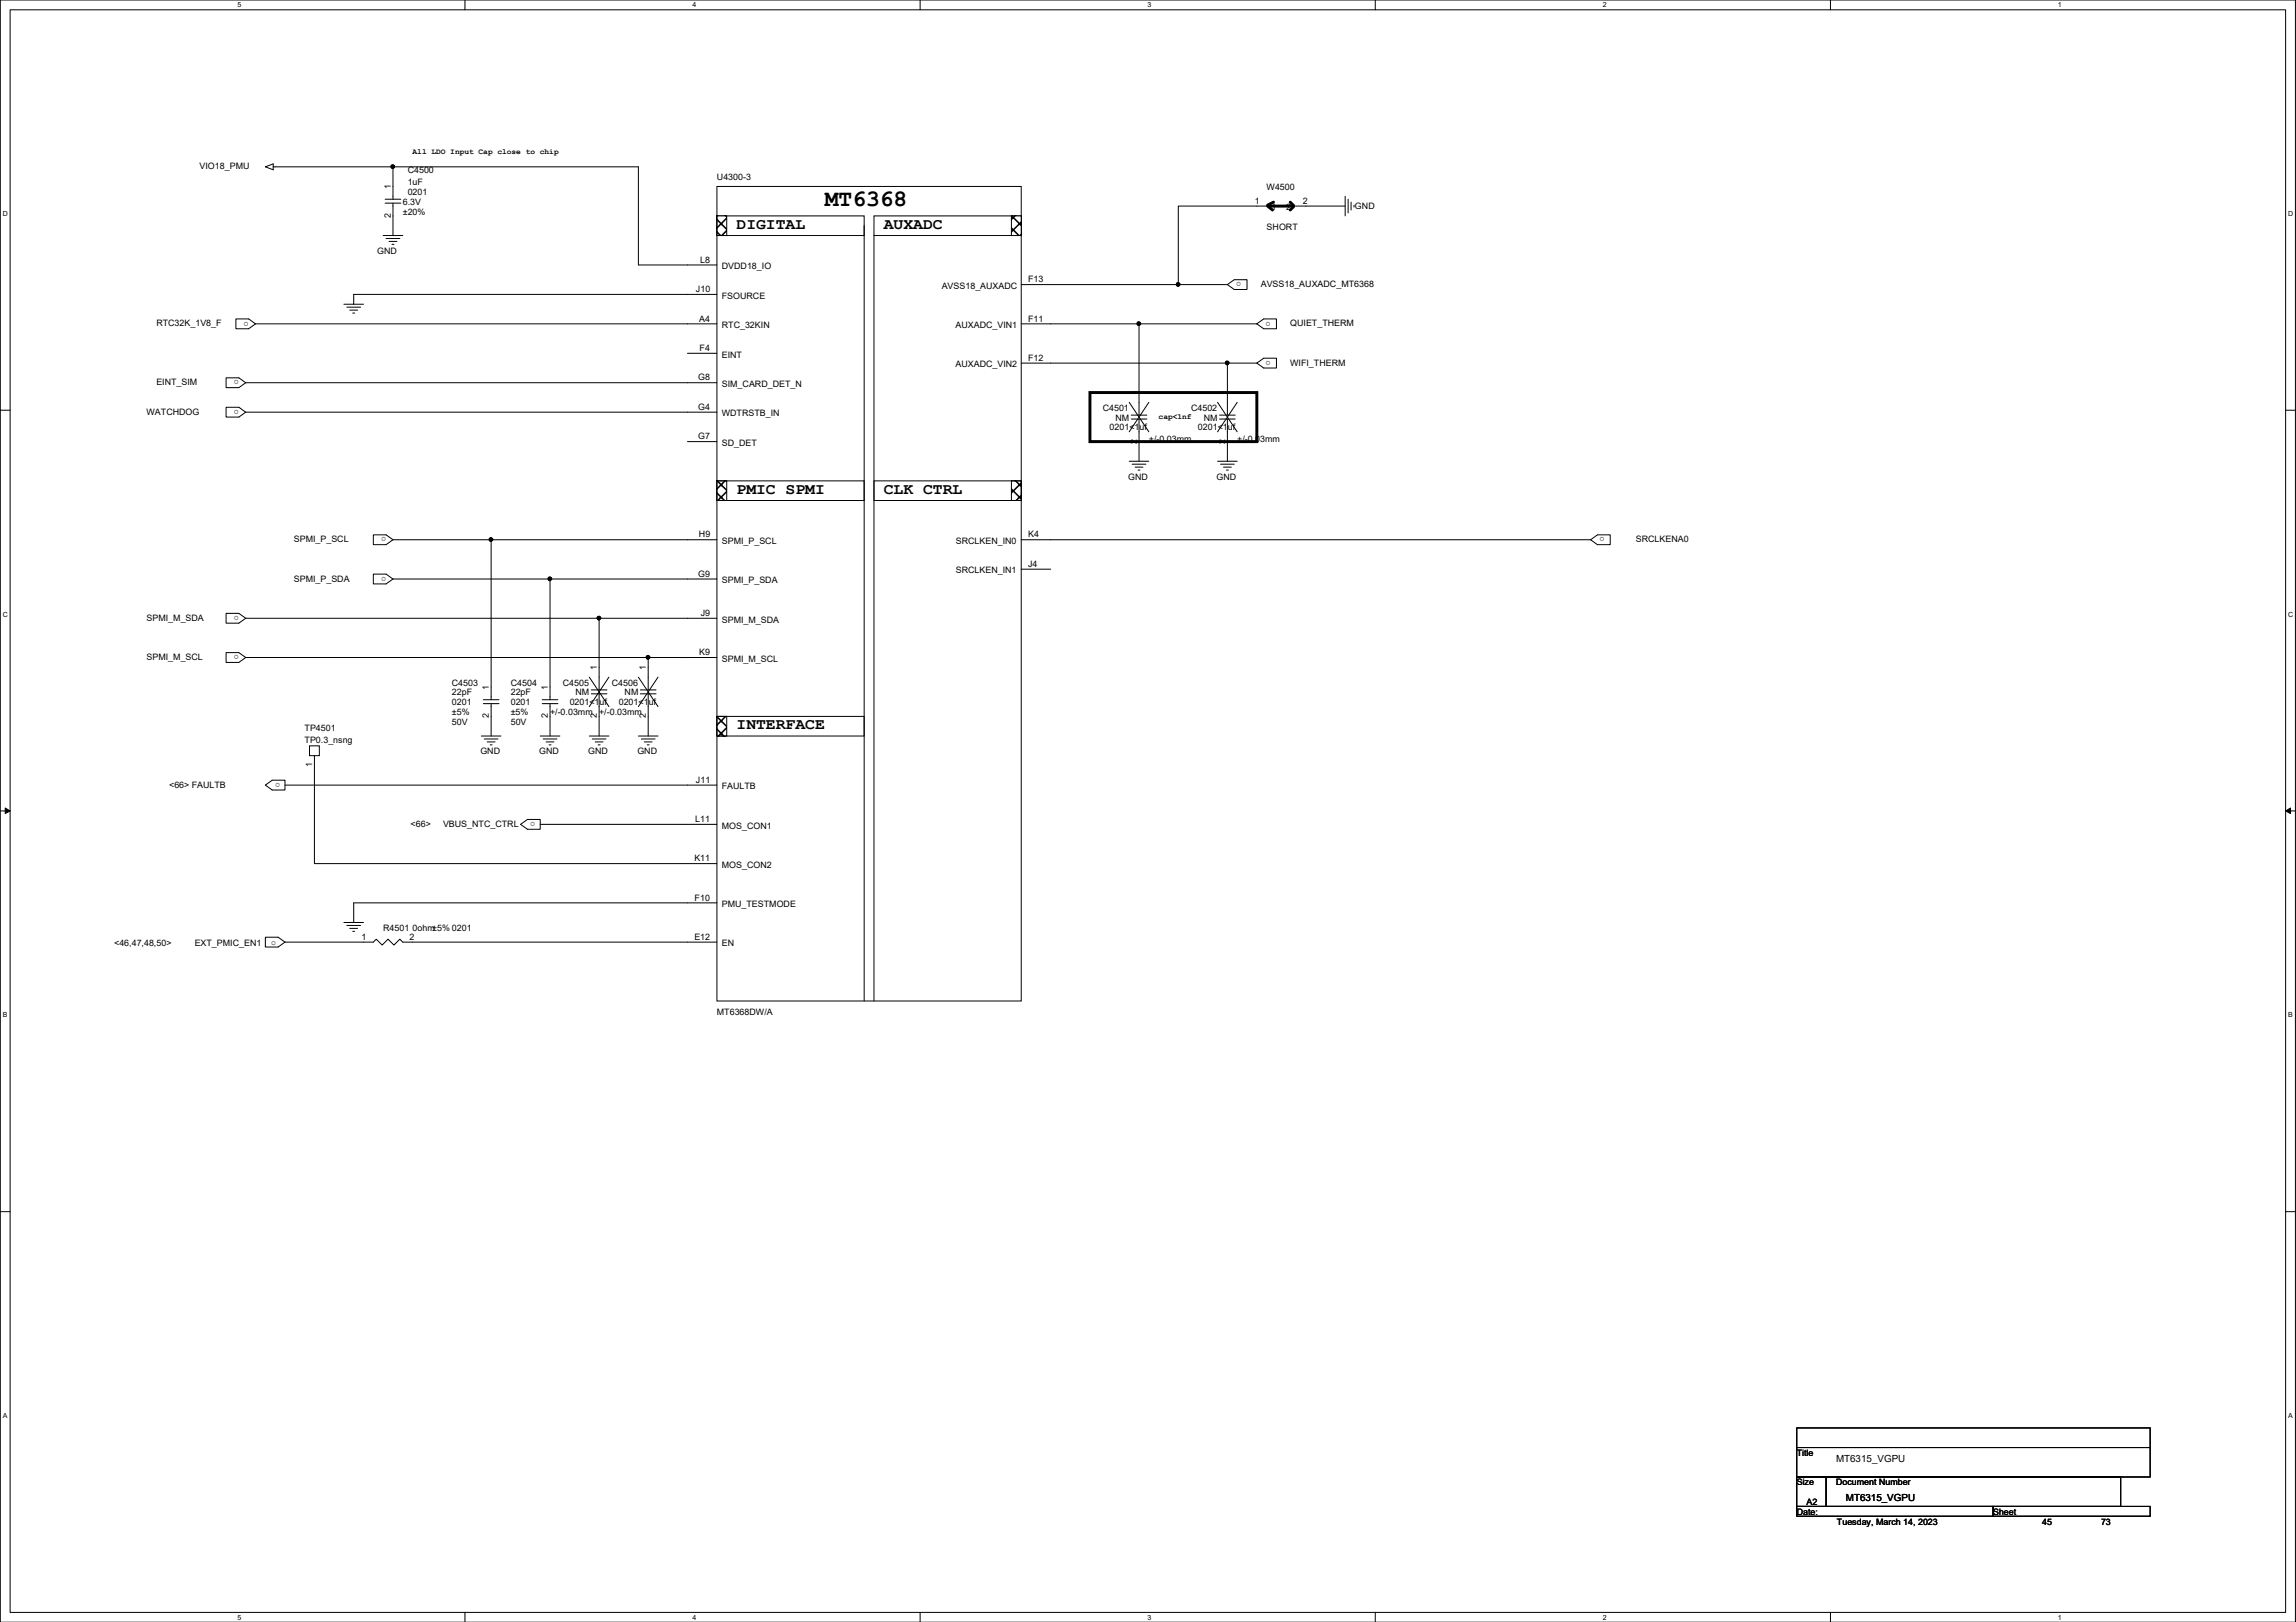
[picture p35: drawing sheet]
<svg xmlns="http://www.w3.org/2000/svg" width="297mm" height="210mm" viewBox="0 0 297 210" stroke-linecap="round" stroke-linejoin="round" font-family="sans-serif">
<defs><g id="words">
<text font-size="3" x="106.7" y="26.7">MT6368</text>
<g font-size="2">
<text x="95.3" y="29.6">DIGITAL</text>
<text x="114.3" y="29.6">AUXADC</text>
<text x="95.3" y="63.9">PMIC SPMI</text>
<text x="114.3" y="63.9">CLK CTRL</text>
<text x="95.3" y="94.4">INTERFACE</text>
</g>
<g font-size="1.3">
<text x="237.5" y="189.1">MT6315_VGPU</text>
<text x="238.8" y="194.2">MT6315_VGPU</text>
</g>
<g font-size="1.1">
<text x="25.8" y="21.9">VIO18_PMU</text>
<text x="52.7" y="22.4">C4500</text>
<text x="52.7" y="24">1uF</text>
<text x="92.7" y="23.3">U4300-3</text>
<text x="50.5" y="28.2" transform="rotate(-90 50.5 28.2)">2</text>
<text x="50.5" y="24.5" transform="rotate(-90 50.5 24.5)">1</text>
<text x="52.1" y="26.5">6.3V</text>
<text x="52.1" y="27.8">±20%</text>
<text x="52.7" y="25.2">0201</text>
<text x="162.3" y="26.4">1</text>
<text x="163.9" y="24.6">W4500</text>
<text x="163.9" y="29.8">SHORT</text>
<text x="164.5" y="27.2">1</text>
<text x="166.4" y="27.2">2</text>
<text x="168.6" y="26.4">2</text>
<text x="175.3" y="27">GND</text>
<text x="48.8" y="32.9">GND</text>
<text x="90.6" y="34">L8</text>
<text x="93.4" y="34.8">DVDD18_IO</text>
<text x="32.2" y="41.6" transform="rotate(180 32.2 41.6)">o</text>
<text x="90" y="37.8">J10</text>
<text x="90.5" y="41.6">A4</text>
<text x="93.4" y="38.7">FSOURCE</text>
<text x="121.8" y="37.4">AVSS18_AUXADC</text>
<text x="133" y="41.6">F11</text>
<text x="133" y="36.5">F13</text>
<text x="160.6" y="36.5" transform="rotate(180 160.6 36.5)">o</text>
<text x="163.1" y="37.2">AVSS18_AUXADC_MT6368</text>
<text x="164.4" y="41.6" transform="rotate(180 164.4 41.6)">o</text>
<text x="20.2" y="42.2">RTC32K_1V8_F</text>
<text x="90.5" y="45.4">F4</text>
<text x="93.4" y="42.5">RTC_32KIN</text>
<text x="93.4" y="46.3">EINT</text>
<text x="123.6" y="42.5">AUXADC_VIN1</text>
<text x="123.6" y="47.5">AUXADC_VIN2</text>
<text x="133" y="46.7">F12</text>
<text x="164.4" y="46.7" transform="rotate(180 164.4 46.7)">o</text>
<text x="166.9" y="42.2">QUIET_THERM</text>
<text x="166.9" y="47.3">WIFI_THERM</text>
<text x="19" y="53.7">WATCHDOG</text>
<text x="20.2" y="49.9">EINT_SIM</text>
<text x="30.9" y="53" transform="rotate(180 30.9 53)">o</text>
<text x="30.9" y="49.2" transform="rotate(180 30.9 49.2)">o</text>
<text x="90.3" y="53">G4</text>
<text x="90.3" y="49.2">G8</text>
<text x="93.4" y="53.9">WDTRSTB_IN</text>
<text x="93.4" y="50.1">SIM_CARD_DET_N</text>
<text x="142.7" y="53.2">C4501</text>
<text x="147.1" y="51.2" transform="rotate(-90 147.1 51.2)">1</text>
<text x="154.1" y="53.2">C4502</text>
<text x="158.5" y="51.2" transform="rotate(-90 158.5 51.2)">1</text>
<text x="90.3" y="56.9">G7</text>
<text x="93.4" y="57.7">SD_DET</text>
<text x="143.5" y="55.7">0201&lt;1uf</text>
<text x="144.3" y="54.4">NM</text>
<text x="147.1" y="57.4" transform="rotate(-90 147.1 57.4)">2</text>
<text x="148.6" y="57.2">+/-0.03mm</text>
<text x="155" y="55.7">0201&lt;1uf</text>
<text x="155.7" y="54.4">NM</text>
<text x="158.5" y="57.4" transform="rotate(-90 158.5 57.4)">2</text>
<text x="160.1" y="57.2">+/-0.03mm</text>
<text x="146" y="62.1">GND</text>
<text x="157.4" y="62.1">GND</text>
<text x="38" y="70.2">SPMI_P_SCL</text>
<text x="50" y="69.6" transform="rotate(180 50 69.6)">o</text>
<text x="90.4" y="69.6">H9</text>
<text x="93.4" y="70.4">SPMI_P_SCL</text>
<text x="123.7" y="70.4">SRCLKEN_IN0</text>
<text x="133" y="69.6">K4</text>
<text x="207.6" y="69.6" transform="rotate(180 207.6 69.6)">o</text>
<text x="211.6" y="70.2">SRCLKENA0</text>
<text x="38" y="75.3">SPMI_P_SDA</text>
<text x="50" y="74.6" transform="rotate(180 50 74.6)">o</text>
<text x="90.3" y="74.6">G9</text>
<text x="93.4" y="75.5">SPMI_P_SDA</text>
<text x="123.7" y="74.2">SRCLKEN_IN1</text>
<text x="133" y="73.4">J4</text>
<text x="19" y="80.3">SPMI_M_SDA</text>
<text x="30.9" y="79.7" transform="rotate(180 30.9 79.7)">o</text>
<text x="90.7" y="79.7">J9</text>
<text x="93.4" y="80.6">SPMI_M_SDA</text>
<text x="19" y="85.4">SPMI_M_SCL</text>
<text x="30.9" y="84.8" transform="rotate(180 30.9 84.8)">o</text>
<text x="58.5" y="88.7">C4503</text>
<text x="63.2" y="89.3" transform="rotate(-90 63.2 89.3)">1</text>
<text x="66.1" y="88.7">C4504</text>
<text x="70.9" y="89.3" transform="rotate(-90 70.9 89.3)">1</text>
<text x="72.8" y="88.7">C4505</text>
<text x="77.2" y="86.7" transform="rotate(-90 77.2 86.7)">1</text>
<text x="79.2" y="88.7">C4506</text>
<text x="83.6" y="86.7" transform="rotate(-90 83.6 86.7)">1</text>
<text x="90.5" y="84.8">K9</text>
<text x="93.4" y="85.6">SPMI_M_SCL</text>
<text x="39.4" y="94.6">TP4501</text>
<text x="58.5" y="90">22pF</text>
<text x="58.5" y="91.3">0201</text>
<text x="58.5" y="93.8">50V</text>
<text x="58.5" y="92.5">±5%</text>
<text x="63.2" y="93" transform="rotate(-90 63.2 93)">2</text>
<text x="66.1" y="90">22pF</text>
<text x="66.1" y="91.3">0201</text>
<text x="66.1" y="93.8">50V</text>
<text x="66.1" y="92.5">±5%</text>
<text x="70.9" y="93" transform="rotate(-90 70.9 93)">2</text>
<text x="71.2" y="92.5">+/-0.03mm</text>
<text x="73.7" y="91.3">0201&lt;1uf</text>
<text x="74.5" y="90">NM</text>
<text x="77.2" y="93" transform="rotate(-90 77.2 93)">2</text>
<text x="77.5" y="92.5">+/-0.03mm</text>
<text x="80" y="91.3">0201&lt;1uf</text>
<text x="80.8" y="90">NM</text>
<text x="83.6" y="93" transform="rotate(-90 83.6 93)">2</text>
<text x="21.9" y="101.9">&lt;66&gt; FAULTB</text>
<text x="36.2" y="101.3" transform="rotate(180 36.2 101.3)">o</text>
<text x="39.4" y="96.1">TP0.3_nsng</text>
<text x="40.4" y="99.3" transform="rotate(-90 40.4 99.3)">1</text>
<text x="62.1" y="97.6">GND</text>
<text x="69.8" y="97.6">GND</text>
<text x="76.1" y="97.6">GND</text>
<text x="82.5" y="97.6">GND</text>
<text x="90" y="101.3">J11</text>
<text x="53.1" y="107">&lt;66&gt;</text>
<text x="57.3" y="107">VBUS_NTC_CTRL</text>
<text x="69.3" y="106.4" transform="rotate(180 69.3 106.4)">o</text>
<text x="90" y="106.4">L11</text>
<text x="93.4" y="102.2">FAULTB</text>
<text x="93.4" y="107.2">MOS_CON1</text>
<text x="89.8" y="111.5">K11</text>
<text x="93.4" y="112.3">MOS_CON2</text>
<text x="89.9" y="116.5">F10</text>
<text x="93.4" y="117.4">PMU_TESTMODE</text>
<text x="14.8" y="122.4">&lt;46,47,48,50&gt;</text>
<text x="25.2" y="122.4">EXT_PMIC_EN1</text>
<text x="35.1" y="122.3">o</text>
<text x="46.8" y="121.6">1</text>
<text x="49.6" y="120.5">R4501 0ohm±5% 0201</text>
<text x="53" y="121.6">2</text>
<text x="89.8" y="121.6">E12</text>
<text x="93.4" y="122.5">EN</text>
<text x="92.7" y="131.4">MT6368DW/A</text>
<text x="232.4" y="188.4">Title</text>
<text x="232.4" y="192.2">Size</text>
<text x="232.4" y="196">Date:</text>
<text x="233.7" y="194.8">A2</text>
<text x="237.5" y="192.2">Document Number</text>
<text x="237.7" y="197.3">Tuesday, March 14, 2023</text>
<text x="257.8" y="196">Sheet</text>
<text x="264.2" y="197.3">45</text>
<text x="271.8" y="197.3">73</text>
</g>
<g font-size="1">
<text x="53.4" y="19.9">All LDO Input Cap close to chip</text>
<text x="149.9" y="54.2">cap&lt;1nf</text>
</g>
<g font-size=".9">
<text x="30.7" y=".9">5</text>
<text x="89.6" y=".9">4</text>
<text x="148.5" y=".9">3</text>
<text x="207.3" y=".9">2</text>
<text x="266.2" y=".9">1</text>
<text x=".4" y="28">D</text>
<text x="296" y="28">D</text>
<text x=".4" y="79.8">C</text>
<text x="296" y="79.8">C</text>
<text x=".4" y="131.7">B</text>
<text x="296" y="131.7">B</text>
<text x=".4" y="183.5">A</text>
<text x="296" y="183.5">A</text>
<text x="30.7" y="209.6">5</text>
<text x="89.6" y="209.6">4</text>
<text x="148.5" y="209.6">3</text>
<text x="207.3" y="209.6">2</text>
<text x="266.2" y="209.6">1</text>
</g>
</g></defs>
<path d="M0 0h297v209.9h-297zM1.3 1.3h294.4v207.4h-294.4z" fill="none" stroke="#000" stroke-width=".13"/>
<g fill="#fff">
<path d="M30.7 .1h.5v1h-.5z"/>
<path d="M30.7 208.8h.5v1h-.5z"/>
</g>
<path d="M60.2 0v1.3M60.2 208.7v1.2" fill="none" stroke="#000" stroke-width=".13"/>
<g fill="#fff">
<path d="M89.6 .1h.5v1h-.5z"/>
<path d="M89.6 208.8h.5v1h-.5z"/>
</g>
<path d="M119 0v1.3M119 208.7v1.2" fill="none" stroke="#000" stroke-width=".13"/>
<g fill="#fff">
<path d="M148.5 .1h.5v1h-.5z"/>
<path d="M148.5 208.8h.5v1h-.5z"/>
</g>
<path d="M177.9 0v1.3M177.9 208.7v1.2" fill="none" stroke="#000" stroke-width=".13"/>
<g fill="#fff">
<path d="M207.3 .1h.6v1h-.6z"/>
<path d="M207.3 208.8h.6v1h-.6z"/>
</g>
<path d="M236.8 0v1.3M236.8 208.7v1.2" fill="none" stroke="#000" stroke-width=".13"/>
<g fill="#fff">
<path d="M266.2 .1h.5v1h-.5z"/>
<path d="M266.2 208.8h.5v1h-.5z"/>
<path d="M.4 27.2h.6v1h-.6z"/>
<path d="M296 27.2h.7v1h-.7z"/>
<path d="M.4 79h.6v1h-.6z"/>
<path d="M296 79h.7v1h-.7z"/>
</g>
<path d="M0 53.1h1.3M295.7 53.1h1.3" fill="none" stroke="#000" stroke-width=".13"/>
<g fill="#fff">
<path d="M.4 130.9h.6v1h-.6z"/>
<path d="M296 130.9h.6v1h-.6z"/>
</g>
<path d="M0 104.9h1.3M.7 104.6l.6 .3-.6 .4zM295.7 104.9h1.3M295.7 104.9l.6-.3v.7z" fill="none" stroke="#000" stroke-width=".13"/>
<path d="M.7 104.6l.6 .3-.6 .4zM295.7 104.9l.6-.3v.7z" fill="#000"/>
<g fill="#fff">
<path d="M.4 182.7h.5v1h-.5z"/>
<path d="M296 182.7h.6v1h-.6z"/>
</g>
<g fill="none" stroke="#000" stroke-width=".13">
<path d="M34.3 21.6l1-.4v.8zM35.3 21.6h.3M44.5 39.4h2.5M44.9 39.8h1.7M49.6 30.5h2.5M49.9 30.9h1.8M50.3 31.2h1M50.7 31.6h.3M92.7 27.9h19.1v2.6h-19.1zM158.8 36.8l.9-.6h1.6v1.3h-1.6zM162.6 26.7h1.3M167.7 26.7h1.2"/>
<path d="M174 25.4v2.5M174.4 25.8v1.8M174.8 26.2v1M175.2 26.5v.3M29.2 52.7h1.7l.9 .6-.9 .7h-1.7zM29.2 48.9h1.7l.9 .6-.9 .7h-1.7zM30.5 41.3h1.7l.9 .6-.9 .6h-1.7zM45.3 40.1h1M45.6 40.5h.3M146.1 59.7h2.5M157.5 59.7h2.6M162.6 41.9l.9-.6h1.6v1.2h-1.6z"/>
<path d="M162.6 47l.9-.6h1.6v1.2h-1.6zM29.2 79.4h1.7l.9 .6-.9 .6h-1.7zM48.3 69.2h1.6l.9 .6-.9 .7h-1.6zM48.3 74.3h1.6l.9 .6-.9 .7h-1.6zM146.5 60.1h1.7M146.9 60.5h1M147.2 60.8h.3M157.9 60.1h1.8M158.3 60.5h1M158.7 60.8h.2M205.8 69.8l.9-.6h1.6v1.3h-1.6zM29.2 84.5h1.7l.9 .6-.9 .6h-1.7z"/>
<path d="M40 96.5h1.3v1.3h-1.3zM40.7 97.8v1.3M62.3 95.2h2.5M62.5 90.6h2.1M62.5 91.1h2.1M62.6 95.6h1.8M63 96h1M63.4 96.4h.3M63.5 88.9v1.7M63.5 91.1v1.6M69.9 95.2h2.5M70.1 90.6h2.1"/>
<path d="M70.1 91.1h2.1M70.3 95.6h1.7M70.7 96h1M71 96.4h.3M71.2 88.9v1.7M71.2 91.1v1.6M76.2 95.2h2.6M76.6 95.6h1.8M77 96h1M77.4 96.4h.2M82.6 95.2h2.5M82.6 87.6l2.5 3.8"/>
<path d="M82.8 89.3h2.1M82.8 89.8h2.1M83 95.6h1.7M83.4 96h1M83.7 96.4h.3M83.9 86.4v2.9M83.9 89.8v2.9M85.1 87.6l-2.5 3.8M34.3 101.6l.9-.6h1.7v1.2h-1.7zM44.5 119.4h2.5M44.9 119.8h1.7M67.3 106.7l.9-.7h1.7v1.3h-1.7z"/>
<path d="M34.3 121.3h1.7l.9 .6-.9 .7h-1.7zM45.3 120.1h1M45.6 120.5h.3M47 121.9h1.3l.4-.4 .7 .8 .8-.8 .8 .8 .7-.8 .4 .4h1.3M0 156.8h1.3M295.7 156.8h1.3M232.4 184.8h45.8v2.5h-45.8zM232.4 187.3h45.8v3.8h-45.8zM232.4 191.1h3.9v3.8h-3.9zM232.4 194.9h25.4v1.3h-25.4zM236.3 191.1h38.1v3.8h-38.1zM257.8 194.9h20.4v1.3h-20.4z"/>
</g>
<path d="M164 26.7l.6 .5M164.2 26.7h2.8M164.8 26.2l-.8 .3M166.9 26.2l.5 .5M167.3 26.8l-.4 .4M141 50.8h21.6v6.3h-21.6z" fill="none" stroke="#000" stroke-width=".38"/>
<path d="M92.7 27.9h1.3v2.6h-1.3z" fill-rule="evenodd" fill="#fff"/>
<path d="M92.7 27.9h1.3v2.6h-1.3z" fill-rule="evenodd" fill="#000"/>
<path d="M92.7 27.9h1.3v2.6h-1.3zM92.7 24.1h39.4v105.4h-39.4z" fill="none" stroke="#000" stroke-width=".13"/>
<path d="M92.7 92.7h1.3v2.5h-1.3z" fill-rule="evenodd" fill="#fff"/>
<path d="M92.7 92.7h1.3v2.5h-1.3z" fill-rule="evenodd" fill="#000"/>
<path d="M92.7 92.7h1.3v2.5h-1.3zM92.7 92.7h19.1v2.5h-19.1z" fill="none" stroke="#000" stroke-width=".13"/>
<path d="M92.7 62.2h1.3v2.6h-1.3z" fill-rule="evenodd" fill="#fff"/>
<path d="M92.7 62.2h1.3v2.6h-1.3z" fill-rule="evenodd" fill="#000"/>
<path d="M113.1 27.9h19v2.6h-19zM92.7 62.2h1.3v2.6h-1.3zM92.7 62.2h19.1v2.6h-19.1z" fill="none" stroke="#000" stroke-width=".13"/>
<path d="M130.8 27.9h1.3v2.6h-1.3z" fill-rule="evenodd" fill="#fff"/>
<path d="M130.8 27.9h1.3v2.6h-1.3z" fill-rule="evenodd" fill="#000"/>
<path d="M130.8 27.9h1.3v2.6h-1.3z" fill="none" stroke="#000" stroke-width=".13"/>
<path d="M130.8 62.2h1.3v2.6h-1.3z" fill-rule="evenodd" fill="#fff"/>
<g fill="#000">
<path d="M50.6 21.4h.4l.1 .1-.1 .2-.2 .1-.2-.1z" fill-rule="evenodd"/>
<path d="M50.6 21.4h.4l.1 .1-.1 .2-.2 .1-.2-.1z" fill-rule="evenodd"/>
<path d="M152.2 36.6h.4l.1 .2-.1 .2h-.2h-.2z" fill-rule="evenodd"/>
<path d="M152.2 36.6h.4l.1 .2-.1 .2h-.2h-.2z" fill-rule="evenodd"/>
<path d="M147.2 41.7h.3l.1 .2-.1 .1-.2 .1-.1-.1z" fill-rule="evenodd"/>
<path d="M147.2 41.7h.3l.1 .2-.1 .1-.2 .1-.1-.1z" fill-rule="evenodd"/>
<path d="M158.6 46.8h.3l.1 .1-.1 .2-.2 .1-.1-.1z" fill-rule="evenodd"/>
<path d="M158.6 46.8h.3l.1 .1-.1 .2-.2 .1-.1-.1z" fill-rule="evenodd"/>
<path d="M63.3 69.7h.4l.1 .1-.1 .2-.2 .1-.2-.1z" fill-rule="evenodd"/>
<path d="M63.3 69.7h.4l.1 .1-.1 .2-.2 .1-.2-.1z" fill-rule="evenodd"/>
<path d="M71 74.7h.3l.1 .2-.1 .2h-.2h-.1z" fill-rule="evenodd"/>
<path d="M71 74.7h.3l.1 .2-.1 .2h-.2h-.1z" fill-rule="evenodd"/>
<path d="M77.3 79.8h.3l.1 .2-.1 .1-.1 .1-.2-.1z" fill-rule="evenodd"/>
<path d="M77.3 79.8h.3l.1 .2-.1 .1-.1 .1-.2-.1z" fill-rule="evenodd"/>
<path d="M130.8 62.2h1.3v2.6h-1.3z" fill-rule="evenodd"/>
<path d="M83.7 84.9h.3l.1 .1-.1 .2-.2 .1-.1-.1z" fill-rule="evenodd"/>
<path d="M83.7 84.9h.3l.1 .1-.1 .2-.2 .1-.1-.1z" fill-rule="evenodd"/>
</g>
<g fill="none" stroke="#000" stroke-width=".13">
<path d="M35.6 21.6h15.2M49.8 25.8h2.1M49.8 26.3h2.1M50.6 21.4h.4l.1 .1-.1 .2-.2 .1-.2-.1zM50.8 21.6v4.2M50.8 26.3v4.2M50.8 21.6h31.8v12.7h10.1M92.7 38.1h-46.9v1.3M111.8 29.2v100.3M113.1 30.5v99M132.1 36.8h20.3M152.2 36.6h.4l.1 .2-.1 .2h-.2h-.2z"/>
<path d="M162.6 26.7h-10.2v10.1h6.4M168.9 26.7h5.1M31.8 53.3h60.9M31.8 49.5h60.9M33.1 41.9h59.6M88.9 45.7h3.8M88.9 57.1h3.8M132.1 41.9h15.3M132.1 47h26.7M146.1 52.1l2.5 3.8M146.3 53.7h2.1M146.3 54.2h2.1"/>
<path d="M147.2 41.7h.3l.1 .2-.1 .1-.2 .1-.1-.1zM147.4 54.2v5.5M148.6 52.1l-2.5 3.8M157.5 52.1l2.6 3.8M157.8 53.7h2M157.8 54.2h2M158.6 46.8h.3l.1 .1-.1 .2-.2 .1-.1-.1zM158.8 54.2v5.5M160.1 52.1l-2.6 3.8M162.6 47h-3.8v6.7M162.6 41.9h-15.2v11.8M50.8 69.8h12.7"/>
<path d="M50.8 74.9h20.4M63.3 69.7h.4l.1 .1-.1 .2-.2 .1-.2-.1zM63.5 69.8h29.2M63.5 69.8v19.1M71 74.7h.3l.1 .2-.1 .2h-.2h-.1zM71.2 74.9h21.5M71.2 74.9v14M77.3 79.8h.3l.1 .2-.1 .1-.1 .1-.2-.1zM113.1 62.2h19v2.6h-19zM130.8 62.2h1.3v2.6h-1.3zM132.1 73.7h3.8M132.1 69.8h73.7"/>
<path d="M31.8 85.1h52.1M31.8 80h45.7M40.7 99.1v12.7h52M63.5 92.7v2.5M71.2 92.7v2.5M76.2 87.6l2.6 3.8M76.5 89.3h2M76.5 89.8h2M77.5 89.8v5.4M78.8 87.6l-2.6 3.8M83.7 84.9h.3l.1 .1-.1 .2-.2 .1-.1-.1zM83.9 92.7v2.5"/>
<path d="M92.7 80h-15.2v9.3M92.7 85.1h-8.8v1.3M36.9 101.6h55.8M69.9 106.7h22.8M92.7 116.8h-46.9v2.6M36.9 121.9h10.1M53.4 121.9h39.3"/>
</g>
<use href="#words"/>
</svg>
